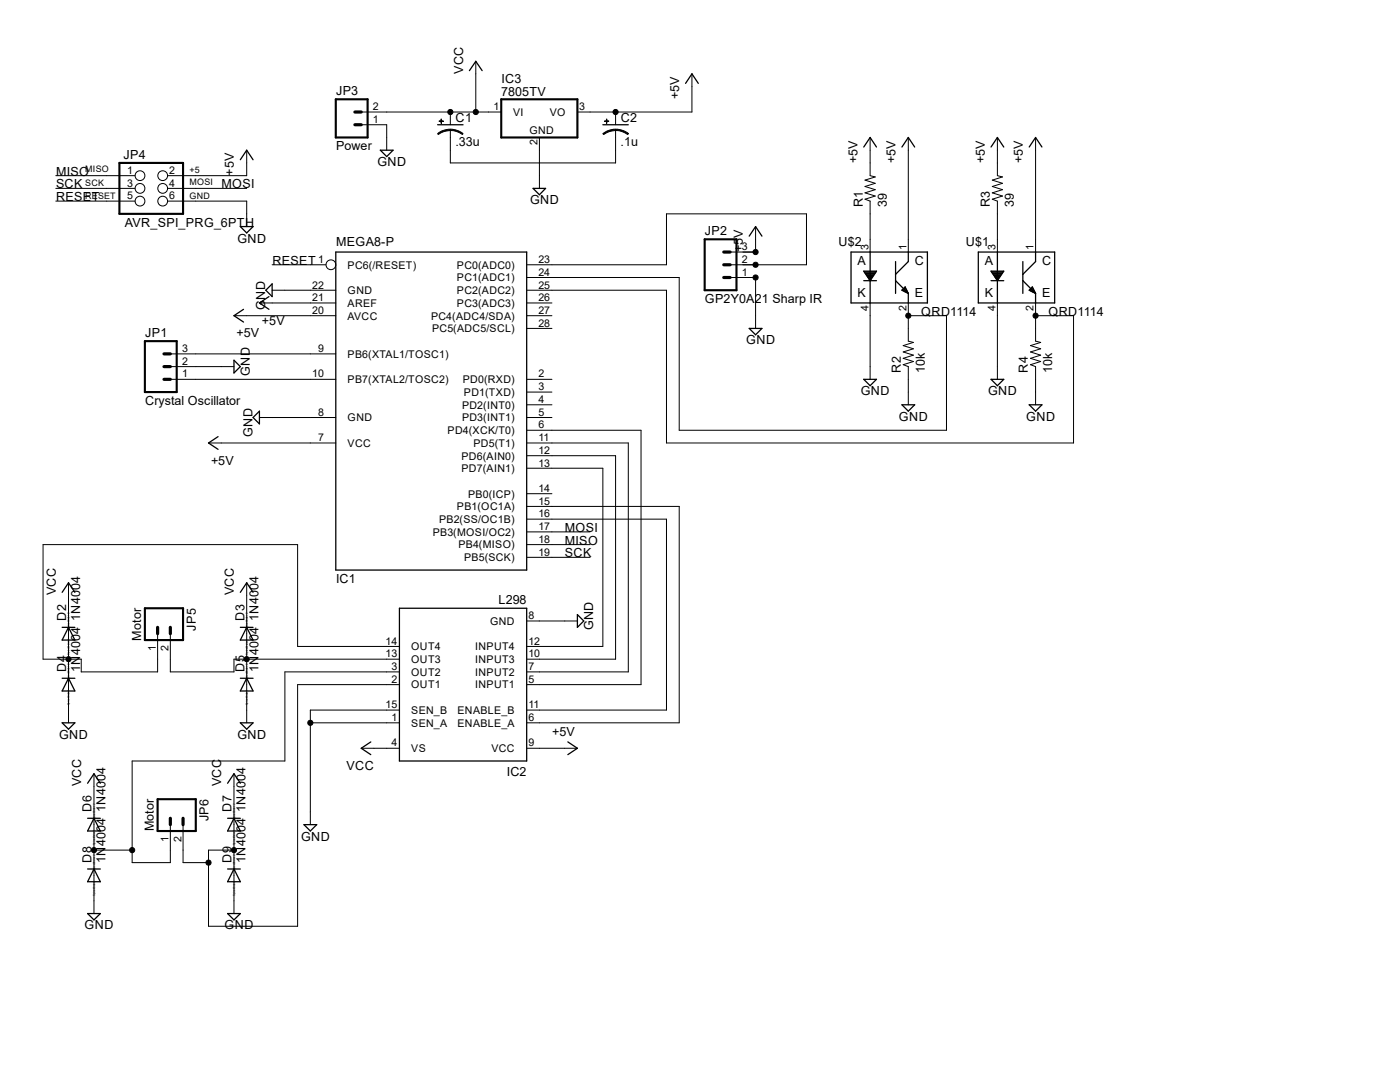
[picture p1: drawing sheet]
<svg xmlns="http://www.w3.org/2000/svg" width="279mm" height="216mm" viewBox="0 0 279 216" stroke-linecap="round" stroke-linejoin="round" font-family="sans-serif">
<defs><g id="words">
<g font-size="2.5">
<text x="92.4" y="14.7" transform="rotate(-90 92.4 14.7)">VCC</text>
<text x="100.1" y="16.6">IC3</text>
<text x="67.1" y="19">JP3</text>
<text x="100" y="19.2">7805TV</text>
<text x="135.6" y="19.8" transform="rotate(-90 135.6 19.8)">+5V</text>
<text x="67.1" y="30">Power</text>
<text x="90.9" y="29.1">.33u</text>
<text x="90.9" y="24.3">C1</text>
<text x="123.9" y="29.1">.1u</text>
<text x="123.9" y="24.3">C2</text>
<text x="11.2" y="35.1">MISO</text>
<text x="24.6" y="31.8">JP4</text>
<text x="46.7" y="35.1" transform="rotate(-90 46.7 35.1)">+5V</text>
<text x="75.3" y="33.1">GND</text>
<text x="171.1" y="32.5" transform="rotate(-90 171.1 32.5)">+5V</text>
<text x="178.7" y="32.5" transform="rotate(-90 178.7 32.5)">+5V</text>
<text x="196.5" y="32.5" transform="rotate(-90 196.5 32.5)">+5V</text>
<text x="204.1" y="32.5" transform="rotate(-90 204.1 32.5)">+5V</text>
<text x="11.2" y="37.6">SCK</text>
<text x="11.2" y="40.1">RESET</text>
<text x="44.2" y="37.6">MOSI</text>
<text x="105.8" y="40.8">GND</text>
<text x="172.2" y="41.4" transform="rotate(-90 172.2 41.4)">R1</text>
<text x="177" y="41.4" transform="rotate(-90 177 41.4)">39</text>
<text x="197.5" y="41.4" transform="rotate(-90 197.5 41.4)">R3</text>
<text x="202.4" y="41.4" transform="rotate(-90 202.4 41.4)">39</text>
<text x="24.9" y="45.2">AVR_SPI_PRG_6PTH</text>
<text x="140.7" y="47">JP2</text>
<text x="47.4" y="48.4">GND</text>
<text x="54.4" y="52.8">RESET</text>
<text x="67.1" y="49">MEGA8-P</text>
<text x="148.3" y="50.3" transform="rotate(-90 148.3 50.3)">+5V</text>
<text x="167.3" y="49">U$2</text>
<text x="171.2" y="52.8">A</text>
<text x="182.6" y="52.8">C</text>
<text x="192.7" y="49">U$1</text>
<text x="196.6" y="52.8">A</text>
<text x="208" y="52.8">C</text>
<text x="171.2" y="59.2">K</text>
<text x="182.6" y="59.2">E</text>
<text x="196.6" y="59.2">K</text>
<text x="208" y="59.2">E</text>
<text x="52.3" y="64.8">+5V</text>
<text x="52.9" y="61.8" transform="rotate(-90 52.9 61.8)">GND</text>
<text x="140.7" y="60.5">GP2Y0A21 Sharp IR</text>
<text x="183.9" y="63">QRD1114</text>
<text x="209.3" y="63">QRD1114</text>
<text x="29" y="67.3">JP1</text>
<text x="47.2" y="67.3">+5V</text>
<text x="148.9" y="68.7">GND</text>
<text x="49.9" y="75" transform="rotate(-90 49.9 75)">GND</text>
<text x="179.8" y="74.4" transform="rotate(-90 179.8 74.4)">R2</text>
<text x="184.6" y="74.4" transform="rotate(-90 184.6 74.4)">10k</text>
<text x="205.2" y="74.4" transform="rotate(-90 205.2 74.4)">R4</text>
<text x="210" y="74.4" transform="rotate(-90 210 74.4)">10k</text>
<text x="29" y="80.8">Crystal Oscillator</text>
<text x="171.8" y="78.9">GND</text>
<text x="179.4" y="83.9">GND</text>
<text x="197.2" y="78.9">GND</text>
<text x="204.8" y="83.9">GND</text>
<text x="50.4" y="87.2" transform="rotate(-90 50.4 87.2)">GND</text>
<text x="42.1" y="92.7">+5V</text>
<text x="112.7" y="106.1">MOSI</text>
<text x="112.7" y="108.7">MISO</text>
<text x="112.7" y="111.2">SCK</text>
<text x="11.1" y="118.8" transform="rotate(-90 11.1 118.8)">VCC</text>
<text x="46.7" y="118.8" transform="rotate(-90 46.7 118.8)">VCC</text>
<text x="67.1" y="116.3">IC1</text>
<text x="13.2" y="123.9" transform="rotate(-90 13.2 123.9)">D2</text>
<text x="16" y="123.9" transform="rotate(-90 16 123.9)">1N4004</text>
<text x="39.1" y="125.8" transform="rotate(-90 39.1 125.8)">JP5</text>
<text x="48.8" y="123.9" transform="rotate(-90 48.8 123.9)">D3</text>
<text x="51.6" y="123.9" transform="rotate(-90 51.6 123.9)">1N4004</text>
<text x="99.5" y="120.6">L298</text>
<text x="118.4" y="125.8" transform="rotate(-90 118.4 125.8)">GND</text>
<text x="28.2" y="127.8" transform="rotate(-90 28.2 127.8)">Motor</text>
<text x="13.2" y="134" transform="rotate(-90 13.2 134)">D4</text>
<text x="16" y="134.1" transform="rotate(-90 16 134.1)">1N4004</text>
<text x="48.8" y="134" transform="rotate(-90 48.8 134)">D5</text>
<text x="51.6" y="134.1" transform="rotate(-90 51.6 134.1)">1N4004</text>
<text x="11.8" y="147.4">GND</text>
<text x="47.4" y="147.4">GND</text>
<text x="110.2" y="146.8">+5V</text>
<text x="69.1" y="153.6">VCC</text>
<text x="101.1" y="154.9">IC2</text>
<text x="16.2" y="156.9" transform="rotate(-90 16.2 156.9)">VCC</text>
<text x="18.3" y="162" transform="rotate(-90 18.3 162)">D6</text>
<text x="44.2" y="156.9" transform="rotate(-90 44.2 156.9)">VCC</text>
<text x="46.2" y="162" transform="rotate(-90 46.2 162)">D7</text>
<text x="21.1" y="162" transform="rotate(-90 21.1 162)">1N4004</text>
<text x="30.7" y="165.9" transform="rotate(-90 30.7 165.9)">Motor</text>
<text x="41.6" y="163.9" transform="rotate(-90 41.6 163.9)">JP6</text>
<text x="49" y="162" transform="rotate(-90 49 162)">1N4004</text>
<text x="60.1" y="167.7">GND</text>
<text x="18.3" y="172.1" transform="rotate(-90 18.3 172.1)">D8</text>
<text x="21.1" y="172.2" transform="rotate(-90 21.1 172.2)">1N4004</text>
<text x="46.2" y="172.1" transform="rotate(-90 46.2 172.1)">D9</text>
<text x="49" y="172.2" transform="rotate(-90 49 172.2)">1N4004</text>
<text x="16.9" y="185.5">GND</text>
<text x="44.8" y="185.5">GND</text>
</g>
<g font-size="2.1">
<text x="74.4" y="22">2</text>
<text x="98.5" y="22">1</text>
<text x="102.4" y="23.1">VI</text>
<text x="109.7" y="23.1">VO</text>
<text x="115.6" y="22">3</text>
<text x="74.4" y="24.6">1</text>
<text x="105.7" y="26.7">GND</text>
<text x="107.3" y="29" transform="rotate(-90 107.3 29)">2</text>
<text x="25.4" y="34.7">1</text>
<text x="33.8" y="34.7">2</text>
<text x="25.4" y="37.3">3</text>
<text x="25.4" y="39.8">5</text>
<text x="33.8" y="37.3">4</text>
<text x="33.8" y="39.8">6</text>
<text x="63.5" y="52.5">1</text>
<text x="69.4" y="53.6">PC6(/RESET)</text>
<text x="91.2" y="53.6">PC0(ADC0)</text>
<text x="107.4" y="52.5">23</text>
<text x="148" y="52.5">2</text>
<text x="148" y="50">3</text>
<text x="173.3" y="50" transform="rotate(-90 173.3 50)">3</text>
<text x="180.9" y="50" transform="rotate(-90 180.9 50)">1</text>
<text x="198.7" y="50" transform="rotate(-90 198.7 50)">3</text>
<text x="206.3" y="50" transform="rotate(-90 206.3 50)">1</text>
<text x="62.3" y="57.6">22</text>
<text x="69.4" y="58.7">GND</text>
<text x="91.2" y="58.7">PC2(ADC2)</text>
<text x="91.2" y="56.1">PC1(ADC1)</text>
<text x="107.4" y="57.6">25</text>
<text x="107.4" y="55">24</text>
<text x="148" y="55">1</text>
<text x="62.3" y="60.1">21</text>
<text x="62.3" y="62.7">20</text>
<text x="69.4" y="61.2">AREF</text>
<text x="69.4" y="63.8">AVCC</text>
<text x="86" y="63.8">PC4(ADC4/SDA)</text>
<text x="91.2" y="61.2">PC3(ADC3)</text>
<text x="107.4" y="65.2">28</text>
<text x="107.4" y="62.7">27</text>
<text x="107.4" y="60.1">26</text>
<text x="173.3" y="62" transform="rotate(-90 173.3 62)">4</text>
<text x="180.9" y="62" transform="rotate(-90 180.9 62)">2</text>
<text x="198.7" y="62" transform="rotate(-90 198.7 62)">4</text>
<text x="206.3" y="62" transform="rotate(-90 206.3 62)">2</text>
<text x="36.3" y="70.2">3</text>
<text x="63.5" y="70.2">9</text>
<text x="69.4" y="71.4">PB6(XTAL1/TOSC1)</text>
<text x="86.2" y="66.3">PC5(ADC5/SCL)</text>
<text x="36.3" y="75.3">1</text>
<text x="36.3" y="72.8">2</text>
<text x="62.3" y="75.3">10</text>
<text x="69.4" y="76.5">PB7(XTAL2/TOSC2)</text>
<text x="92.4" y="76.5">PD0(RXD)</text>
<text x="107.4" y="77.9">3</text>
<text x="107.4" y="75.3">2</text>
<text x="63.5" y="82.9">8</text>
<text x="92.2" y="81.5">PD2(INT0)</text>
<text x="92.6" y="79">PD1(TXD)</text>
<text x="107.4" y="82.9">5</text>
<text x="107.4" y="80.4">4</text>
<text x="63.5" y="88">7</text>
<text x="69.4" y="84.1">GND</text>
<text x="69.4" y="89.2">VCC</text>
<text x="89.3" y="86.6">PD4(XCK/T0)</text>
<text x="92.2" y="84.1">PD3(INT1)</text>
<text x="94.5" y="89.2">PD5(T1)</text>
<text x="107.4" y="88">11</text>
<text x="107.4" y="85.5">6</text>
<text x="92.1" y="94.2">PD7(AIN1)</text>
<text x="92.1" y="91.7">PD6(AIN0)</text>
<text x="107.4" y="93.1">13</text>
<text x="107.4" y="90.6">12</text>
<text x="91.2" y="101.8">PB1(OC1A)</text>
<text x="93.4" y="99.3">PB0(ICP)</text>
<text x="107.4" y="100.7">15</text>
<text x="107.4" y="98.2">14</text>
<text x="86.4" y="106.9">PB3(MOSI/OC2)</text>
<text x="87.6" y="104.4">PB2(SS/OC1B)</text>
<text x="107.4" y="105.8">17</text>
<text x="107.4" y="103.3">16</text>
<text x="91.5" y="109.4">PB4(MISO)</text>
<text x="92.6" y="112">PB5(SCK)</text>
<text x="107.4" y="110.9">19</text>
<text x="107.4" y="108.3">18</text>
<text x="97.8" y="124.7">GND</text>
<text x="105.5" y="123.6">8</text>
<text x="31.1" y="130" transform="rotate(-90 31.1 130)">1</text>
<text x="33.7" y="130" transform="rotate(-90 33.7 130)">2</text>
<text x="77" y="128.7">14</text>
<text x="77" y="131.2">13</text>
<text x="82.1" y="129.8">OUT4</text>
<text x="94.8" y="129.8">INPUT4</text>
<text x="105.5" y="128.7">12</text>
<text x="105.5" y="131.2">10</text>
<text x="78.1" y="133.7">3</text>
<text x="78.1" y="136.3">2</text>
<text x="82.1" y="132.3">OUT3</text>
<text x="82.1" y="134.8">OUT2</text>
<text x="82.1" y="137.4">OUT1</text>
<text x="94.8" y="132.3">INPUT3</text>
<text x="94.8" y="134.8">INPUT2</text>
<text x="94.8" y="137.4">INPUT1</text>
<text x="105.5" y="133.7">7</text>
<text x="105.5" y="136.3">5</text>
<text x="77" y="141.4">15</text>
<text x="78.1" y="143.8">1</text>
<text x="82.1" y="142.5">SEN_B</text>
<text x="91.3" y="142.5">ENABLE_B</text>
<text x="105.5" y="141.4">11</text>
<text x="105.5" y="143.8">6</text>
<text x="78.1" y="148.9">4</text>
<text x="82.1" y="145">SEN_A</text>
<text x="91.3" y="145">ENABLE_A</text>
<text x="105.5" y="148.9">9</text>
<text x="82.1" y="150.1">VS</text>
<text x="98.1" y="150.1">VCC</text>
<text x="33.7" y="168.1" transform="rotate(-90 33.7 168.1)">1</text>
<text x="36.2" y="168.1" transform="rotate(-90 36.2 168.1)">2</text>
</g>
<g font-size="1.8">
<text x="17" y="34.3">MISO</text>
<text x="37.8" y="34.5">+5</text>
<text x="17" y="39.6">RESET</text>
<text x="17" y="37.1">SCK</text>
<text x="37.8" y="37">MOSI</text>
<text x="37.8" y="39.6">GND</text>
</g>
<g font-size=".6">
<text x="13.9" y="125.5" transform="rotate(-90 13.9 125.5)">SpiceOrder 2</text>
<text x="49.4" y="125.5" transform="rotate(-90 49.4 125.5)">SpiceOrder 2</text>
<text x="13.9" y="130.6" transform="rotate(-90 13.9 130.6)">SpiceOrder 1</text>
<text x="49.4" y="130.6" transform="rotate(-90 49.4 130.6)">SpiceOrder 1</text>
<text x="13.9" y="135.7" transform="rotate(-90 13.9 135.7)">SpiceOrder 2</text>
<text x="49.4" y="135.7" transform="rotate(-90 49.4 135.7)">SpiceOrder 2</text>
<text x="13.9" y="140.8" transform="rotate(-90 13.9 140.8)">SpiceOrder 1</text>
<text x="49.4" y="140.8" transform="rotate(-90 49.4 140.8)">SpiceOrder 1</text>
<text x="19" y="163.6" transform="rotate(-90 19 163.6)">SpiceOrder 2</text>
<text x="46.9" y="163.6" transform="rotate(-90 46.9 163.6)">SpiceOrder 2</text>
<text x="19" y="173.8" transform="rotate(-90 19 173.8)">SpiceOrder 2</text>
<text x="19" y="168.7" transform="rotate(-90 19 168.7)">SpiceOrder 1</text>
<text x="46.9" y="173.8" transform="rotate(-90 46.9 173.8)">SpiceOrder 2</text>
<text x="46.9" y="168.7" transform="rotate(-90 46.9 168.7)">SpiceOrder 1</text>
<text x="19" y="178.8" transform="rotate(-90 19 178.8)">SpiceOrder 1</text>
<text x="46.9" y="178.8" transform="rotate(-90 46.9 178.8)">SpiceOrder 1</text>
</g>
</g></defs>
<g fill="none" stroke="#000" stroke-width=".25">
<path d="M93.7 14.1l1.3-1.9 1.2 1.9M136.8 16.6l1.3-1.9 1.3 1.9M48 31.9l1.2-1.9 1.3 1.9M75.9 30h2.5l-1.2 1.2zM87.3 24.9h5.1M106.4 37.6h2.5l-1.2 1.3zM120.3 24.9h5.1M172.4 29.3l1.3-1.9 1.2 1.9M180 29.3l1.3-1.9 1.2 1.9M197.8 29.3l1.3-1.9 1.2 1.9M205.4 29.3l1.3-1.9 1.2 1.9M48 45.2h2.5l-1.3 1.3z"/>
<path d="M53.7 59.2l-1.9 1.3 1.9 1.2M54.3 56.6v2.6l-1.3-1.3zM67 50.3h38.1v63.4h-38.1zM149.5 47.1l1.3-1.9 1.3 1.9M169.8 50.3h15.3v10.2h-15.3zM172.4 56h2.5M172.4 54.1h2.5l-1.2 1.9zM172.5 54.2h2.3M172.6 54.4h2.1M172.7 54.6h1.9M172.8 54.8h1.7M173 55h1.3"/>
<path d="M173.1 55.2h1.1M173.2 55.4h.9M173.4 55.6h.5M173.5 55.8h.3M173.6 56h.1M173.7 50.3v10.2M178.7 52.2v6.3M178.7 56l2.6 2.5M180 57.9h.9M180.3 58h.7M180.3 57.7h.5M180.4 57.5h.3"/>
<path d="M180.6 58.3h.5M180.6 57.3h.1M180.6 57.3l.7 1.2M180.6 57.3l-.6 .6 1.3 .6M181 58.4h.2M181.3 50.3v1.9l-2.6 2.5M181.3 58.5v2M195.2 50.3h15.3v10.2h-15.3zM197.8 56h2.5M197.8 54.1h2.5l-1.2 1.9zM197.9 54.2h2.3M198 54.4h2.1"/>
<path d="M198.1 54.6h1.8M198.2 54.8h1.6M198.4 55h1.3M198.5 55.2h1.1M198.6 55.4h.8M198.8 55.6h.5M198.9 55.8h.3M199 56h.1M199.1 50.3v10.2M204.1 52.2v6.3M204.1 56l2.6 2.5M205.4 57.9h.9"/>
<path d="M205.6 57.7h.6M205.7 58h.7M205.8 57.5h.3M206 57.3h.1M206 57.3l-.6 .6 1.3 .6M206 57.3l.7 1.2M206 58.3h.5M206.4 58.4h.2M206.7 50.3v1.9l-2.6 2.5M206.7 58.5v2M46.7 71.9l1.3 1.3-1.3 1.2zM48.6 61.7l-1.9 1.3 1.9 1.3"/>
<path d="M149.5 65.5h2.6l-1.3 1.3zM172.4 75.7h2.5l-1.2 1.3zM197.8 75.7h2.5l-1.2 1.3zM43.5 87.1l-1.9 1.3 1.9 1.3M51.8 82v2.6l-1.3-1.3zM180 80.8h2.5l-1.2 1.2zM205.4 80.8h2.5l-1.2 1.2zM12.4 118.2l1.3-1.9 1.2 1.9M48 118.2l1.2-1.9 1.3 1.9M12.4 125.2h2.5M12.4 135.3h2.5M13.7 125.2l1.2 2.5h-2.5z"/>
<path d="M13.7 135.3l1.2 2.6h-2.5zM48 125.2h2.5M48 135.3h2.5M49.2 125.2l1.3 2.5h-2.5zM49.2 135.3l1.3 2.6h-2.5zM79.7 121.4h25.4v30.4h-25.4zM115.2 122.6l1.3 1.3-1.3 1.3zM12.4 144.2h2.5l-1.2 1.3zM17.5 156.3l1.3-1.9 1.2 1.9M45.4 156.3l1.3-1.9 1.3 1.9M48 144.2h2.5l-1.3 1.3zM74 148l-1.9 1.3 1.9 1.3"/>
<path d="M113.3 148l1.9 1.3-1.9 1.3M17.5 163.3h2.5M17.5 173.4h2.5M18.8 163.3l1.2 2.5h-2.5zM18.8 173.4l1.2 2.5h-2.5zM45.4 163.3h2.6M45.4 173.4h2.6M46.7 163.3l1.3 2.5h-2.6zM46.7 173.4l1.3 2.5h-2.6zM60.7 164.5h2.5l-1.3 1.3zM17.5 182.3h2.5l-1.2 1.3zM45.4 182.3h2.6l-1.3 1.3z"/>
</g>
<g fill="none" stroke="#000" stroke-width=".2">
<path d="M95 12.2v10.2M138.1 14.7v7.7h-22.9M11.1 35.1h15.8M11.1 37.6h15.8M33.4 37.6h15.8M49.2 30v5.1h-15.8M72.1 22.4h27.9M72.1 24.9h5.1v5.1M87.3 26.7a3.6 3.6 0 0 1 2.6-.9v.2a4.1 4.1 0 0 0-2.4 .8zM87.6 24.1l.9 .1zM88 23.7l.1 .9zM89.9 25.8a4 4 0 0 1 2.5 .9l-.1 .1a4.1 4.1 0 0 0-2.4-.8z"/>
<path d="M89.9 22.4v2.5M89.9 25.9v6.6h33v-6.6M107.7 27.4v10.2M120.3 26.7a3.9 3.9 0 0 1 2.6-.9v.2a4.1 4.1 0 0 0-2.4 .8zM120.6 24.1l.9 .1zM121 23.7l.1 .9zM122.9 22.4v2.5M122.9 25.8a4 4 0 0 1 2.5 .9l-.1 .1a4.1 4.1 0 0 0-2.4-.8zM173.7 27.4v7.7l1 .2-2.1 .6 2.1 .7-2.1 .6 2.1 .6-2.1 .7 2.1 .6-2.1 .7 1.1 .3v10.2M181.3 27.4v22.9M199.1 27.4v7.7l1 .2-2.1 .6 2.1 .7-2.1 .6 2.1 .6-2.1 .7 2.1 .6-2.1 .7 1.1 .3v10.2M206.7 27.4v22.9"/>
<path d="M11.1 40.1h15.8M33.4 40.1h15.8v5.1M54.3 57.9h12.7M54.3 52.8h10.7M105.1 57.9h27.9v30.5h81.2v-25.4h-7.5M105.1 55.4h30.5v30.5h53.3v-22.9h-7.6M105.1 52.8h27.9v-10.1h28v10.1h-15.3M145.7 55.4h5.1v10.1M150.8 45.2v5.1h-5.1M34 75.7h33M34 70.6h33M34 73.2h12.7"/>
<path d="M46.7 63h20.3M51.8 60.5h15.2M105.1 75.7h5.1M105.1 60.5h5.1M105.1 63h5.1M105.1 78.2h5.1M105.1 65.5h5.1M173.7 60.5v15.2M181.3 60.5v7.6l1 .2-2 .7 2 .6-2 .6 2 .7-2 .6 2 .6-2 .7 1 .4v7.6M199.1 60.5v15.2M206.7 60.5v7.6l1 .2-2 .7 2 .6-2 .6 2 .7-2 .6 2 .6-2 .7 1 .4v7.6M41.6 88.4h25.4"/>
<path d="M51.8 83.3h15.2M105.1 83.3h5.1M105.1 88.4h20.3v45.7h-20.3M105.1 98.5h5.1M105.1 93.4h15.2v35.6h-15.2M105.1 90.9h17.8v40.6h-17.8M105.1 85.9h22.8v50.7h-22.8M105.1 80.8h5.1M13.7 116.3v27.9M49.2 116.3v27.9M105.1 111.2h12.7M105.1 108.7h12.7"/>
<path d="M105.1 106.1h12.7M105.1 103.6h27.9v38.1h-27.9M105.1 101h30.5v43.2h-30.5M31.5 126.4v7.7h-15.3v-2.6h-7.6v-22.8h50.8v20.3h20.3M34 126.4v7.7h12.7v-2.6h33M79.7 134.1h-22.8v17.7h-30.5v20.3h7.6v-7.6M79.7 136.6h-20.3v48.2h-17.8v-15.2h5.1M105.1 123.9h10.1M18.8 154.4v27.9M46.7 154.4v27.9M61.9 144.2h17.8M72.1 149.3h7.6"/>
<path d="M79.7 141.7h-17.8v22.8M105.1 149.3h10.1M18.8 169.6h7.6M36.5 164.5v7.6h5.1"/>
<circle cx="27.9" cy="35.1" r=".98"/>
<circle cx="27.9" cy="37.6" r=".98"/>
<circle cx="32.5" cy="37.6" r=".98"/>
<circle cx="32.5" cy="35.1" r=".98"/>
<circle cx="89.9" cy="22.4" r=".51"/>
<circle cx="94.9" cy="22.4" r=".51"/>
<circle cx="122.8" cy="22.4" r=".51"/>
<circle cx="27.9" cy="40.1" r=".98"/>
<circle cx="32.5" cy="40.1" r=".98"/>
<circle cx="66" cy="52.8" r=".98"/>
<circle cx="150.8" cy="50.3" r=".51"/>
<circle cx="150.8" cy="52.8" r=".51"/>
<circle cx="150.8" cy="55.4" r=".51"/>
<circle cx="181.3" cy="63" r=".51"/>
<circle cx="206.7" cy="63" r=".51"/>
<circle cx="13.7" cy="131.5" r=".51"/>
<circle cx="49.2" cy="131.5" r=".51"/>
<circle cx="61.9" cy="144.2" r=".51"/>
<circle cx="18.7" cy="169.6" r=".51"/>
<circle cx="26.4" cy="169.6" r=".51"/>
<circle cx="41.6" cy="172.1" r=".51"/>
<circle cx="46.7" cy="169.6" r=".51"/>
</g>
<path d="M67 19.8h6.4v7.6h-6.4zM100 19.8h15.2v7.6h-15.2zM23.8 32.5h12.7v10.2h-12.7zM140.6 47.8h6.4v10.1h-6.4zM28.9 68.1h6.4v10.1h-6.4zM28.9 121.4h7.6v6.3h-7.6zM31.5 159.5h7.6v6.3h-7.6z" fill="none" stroke="#000" stroke-width=".42"/>
<path d="M70.8 22.4h1.3M70.8 24.9h1.3M144.4 50.3h1.3M144.4 52.8h1.3M144.4 55.4h1.3M32.7 70.6h1.3M32.7 73.2h1.3M32.7 75.7h1.3M31.5 125.2v1.2M34 125.2v1.2M34 163.3v1.2M36.5 163.3v1.2" fill="none" stroke="#000" stroke-width=".64"/>
<g fill="#000">
<path d="M87.6 24.1l.9 .1z" fill-rule="evenodd"/>
<path d="M88 23.7l.1 .9z" fill-rule="evenodd"/>
<path d="M87.3 26.7a3.6 3.6 0 0 1 2.6-.9v.2a4.1 4.1 0 0 0-2.4 .8z" fill-rule="evenodd"/>
<path d="M89.9 25.8a4 4 0 0 1 2.5 .9l-.1 .1a4.1 4.1 0 0 0-2.4-.8z" fill-rule="evenodd"/>
<path d="M120.6 24.1l.9 .1z" fill-rule="evenodd"/>
<path d="M121 23.7l.1 .9z" fill-rule="evenodd"/>
<path d="M120.3 26.7a3.9 3.9 0 0 1 2.6-.9v.2a4.1 4.1 0 0 0-2.4 .8z" fill-rule="evenodd"/>
<path d="M122.9 25.8a4 4 0 0 1 2.5 .9l-.1 .1a4.1 4.1 0 0 0-2.4-.8z" fill-rule="evenodd"/>
<circle cx="89.9" cy="22.4" r=".51"/>
<circle cx="94.9" cy="22.4" r=".51"/>
<circle cx="122.8" cy="22.4" r=".51"/>
<circle cx="150.8" cy="50.3" r=".51"/>
<circle cx="150.8" cy="52.8" r=".51"/>
<circle cx="150.8" cy="55.4" r=".51"/>
<circle cx="181.3" cy="63" r=".51"/>
<circle cx="206.7" cy="63" r=".51"/>
<circle cx="13.7" cy="131.5" r=".51"/>
<circle cx="49.2" cy="131.5" r=".51"/>
<circle cx="61.9" cy="144.2" r=".51"/>
<circle cx="18.7" cy="169.6" r=".51"/>
<circle cx="26.4" cy="169.6" r=".51"/>
<circle cx="41.6" cy="172.1" r=".51"/>
<circle cx="46.7" cy="169.6" r=".51"/>
</g>
<use href="#words"/>
</svg>
